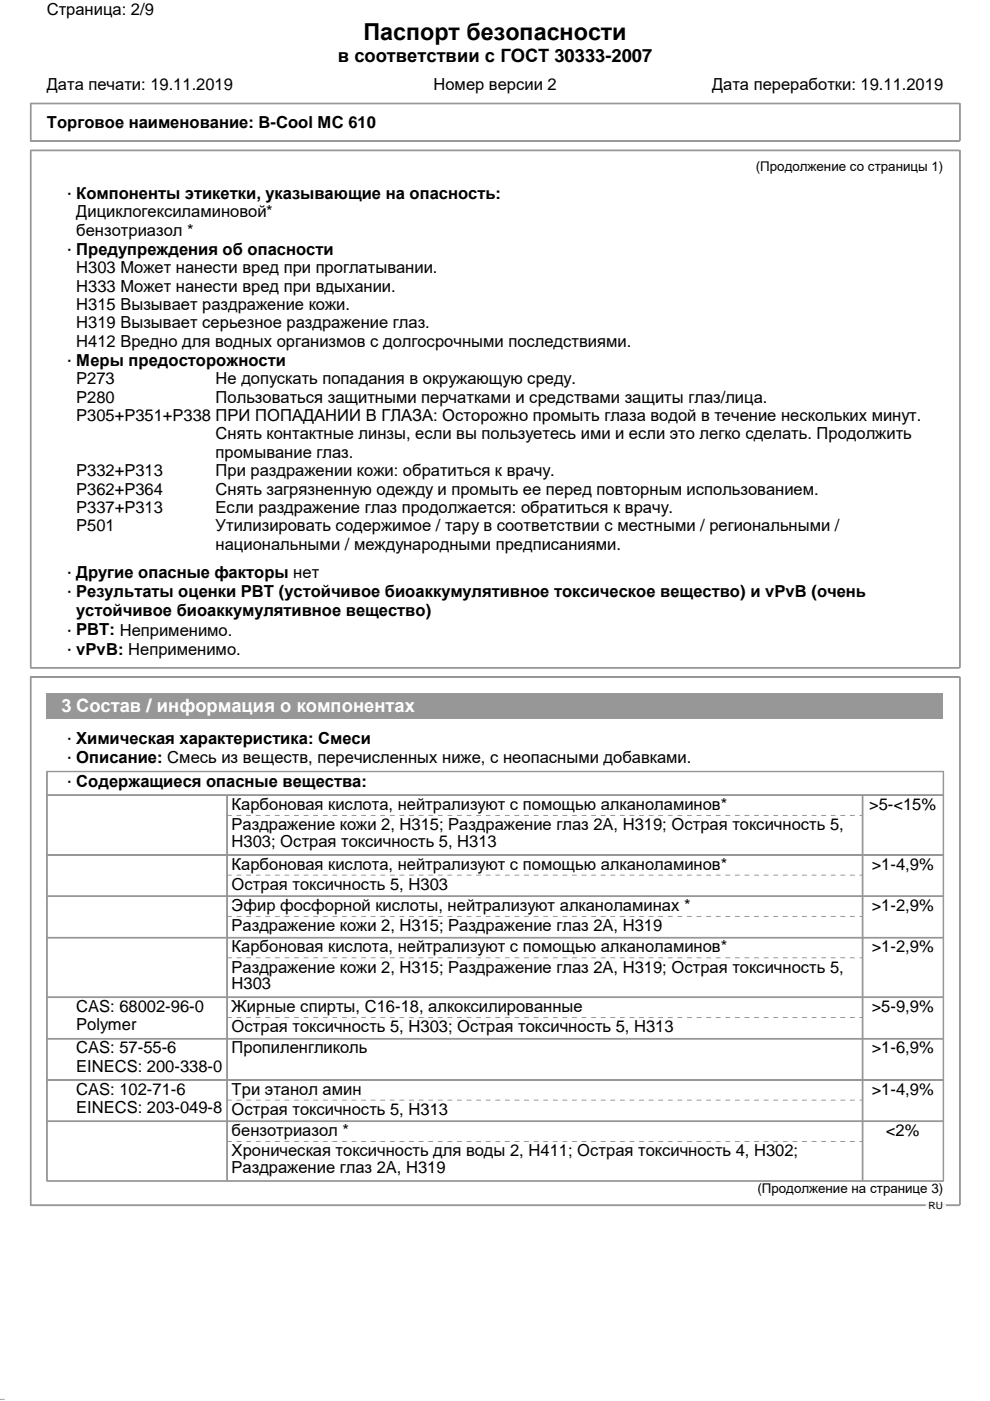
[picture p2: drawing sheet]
<svg xmlns="http://www.w3.org/2000/svg" width="210mm" height="297mm" viewBox="0 0 210 297" stroke-linecap="round" stroke-linejoin="round" font-family="sans-serif">
<defs><g id="words">
<text font-size="5" x="77" y="8.5">Паспорт безопасности</text>
<text font-size="3.9" x="71.6" y="13.2">в соответствии с ГОСТ 30333-2007</text>
<text font-size="3.9" fill="#fff" x="13" y="150.9">3 Состав / информация о компонентах</text>
<g font-size="3.5">
<text x="9.9" y="3.1">Страница: 2/9</text>
<text x="9.9" y="19.2">Дата печати: 19.11.2019</text>
<text x="91.9" y="19.2">Номер версии 2</text>
<text x="151" y="19.2">Дата переработки: 19.11.2019</text>
<text x="9.9" y="27.1">Торговое наименование: B-Cool MC 610</text>
<text x="14.2" y="42">· Компоненты этикетки, указывающие на опасность:</text>
<text x="16.2" y="46.1">Дициклогексиламиновой*</text>
<text x="14.2" y="53.9">· Предупреждения об опасности</text>
<text x="16.2" y="50">бензотриазол *</text>
<text x="16.2" y="58">H303 Может нанести вред при проглатывании.</text>
<text x="16.2" y="61.8">H333 Может нанести вред при вдыхании.</text>
<text x="16.2" y="65.7">H315 Вызывает раздражение кожи.</text>
<text x="16.2" y="69.6">H319 Вызывает серьезное раздражение глаз.</text>
<text x="14.2" y="77.4">· Меры предосторожности</text>
<text x="16.2" y="73.5">H412 Вредно для водных организмов с долгосрочными последствиями.</text>
<text x="16.2" y="81.5">P273</text>
<text x="45.7" y="81.5">Не допускать попадания в окружающую среду.</text>
<text x="16.2" y="89.3">P305+P351+P338 ПРИ ПОПАДАНИИ В ГЛАЗА: Осторожно промыть глаза водой в течение нескольких минут.</text>
<text x="16.2" y="85.4">P280</text>
<text x="45.7" y="85.4">Пользоваться защитными перчатками и средствами защиты глаз/лица.</text>
<text x="45.7" y="93.2">Снять контактные линзы, если вы пользуетесь ими и если это легко сделать. Продолжить</text>
<text x="16.2" y="101">P332+P313</text>
<text x="45.7" y="101">При раздражении кожи: обратиться к врачу.</text>
<text x="45.7" y="97.1">промывание глаз.</text>
<text x="16.2" y="104.9">P362+P364</text>
<text x="45.7" y="104.9">Снять загрязненную одежду и промыть ее перед повторным использованием.</text>
<text x="16.2" y="112.6">P501</text>
<text x="16.2" y="108.8">P337+P313</text>
<text x="45.7" y="112.6">Утилизировать содержимое / тару в соответствии с местными / региональными /</text>
<text x="45.7" y="108.8">Если раздражение глаз продолжается: обратиться к врачу.</text>
<text x="45.7" y="116.5">национальными / международными предписаниями.</text>
<text x="14.2" y="122.4">· Другие опасные факторы нет</text>
<text x="14.2" y="126.4">· Результаты оценки PBT (устойчивое биоаккумулятивное токсическое вещество) и vPvB (очень</text>
<text x="16.2" y="130.6">устойчивое биоаккумулятивное вещество)</text>
<text x="14.2" y="134.6">· PBT: Неприменимо.</text>
<text x="14.2" y="138.6">· vPvB: Неприменимо.</text>
<text x="14.2" y="161.6">· Описание: Смесь из веществ, перечисленных ниже, с неопасными добавками.</text>
<text x="14.2" y="157.6">· Химическая характеристика: Смеси</text>
<text x="14.2" y="166.7">· Содержащиеся опасные вещества:</text>
<text x="49.1" y="171.7">Карбоновая кислота, нейтрализуют с помощью алканоламинов*</text>
<text x="184.3" y="171.7">&gt;5-&lt;15%</text>
<text x="49.1" y="176.1">Раздражение кожи 2, H315; Раздражение глаз 2A, H319; Острая токсичность 5,</text>
<text x="49.1" y="179.5">H303; Острая токсичность 5, H313</text>
<text x="49.1" y="184.4">Карбоновая кислота, нейтрализуют с помощью алканоламинов*</text>
<text x="184.8" y="184.4">&gt;1-4,9%</text>
<text x="49.1" y="188.7">Острая токсичность 5, H303</text>
<text x="49.1" y="193.1">Эфир фосфорной кислоты, нейтрализуют алканоламинах *</text>
<text x="49.1" y="197.5">Раздражение кожи 2, H315; Раздражение глаз 2A, H319</text>
<text x="184.8" y="193.1">&gt;1-2,9%</text>
<text x="49.1" y="201.9">Карбоновая кислота, нейтрализуют с помощью алканоламинов*</text>
<text x="184.8" y="201.9">&gt;1-2,9%</text>
<text x="49.1" y="206.2">Раздражение кожи 2, H315; Раздражение глаз 2A, H319; Острая токсичность 5,</text>
<text x="49.1" y="209.7">H303</text>
<text x="16.2" y="214.5">CAS: 68002-96-0</text>
<text x="49.1" y="214.5">Жирные спирты, C16-18, алкоксилированные</text>
<text x="184.8" y="214.5">&gt;5-9,9%</text>
<text x="16.2" y="218.4">Polymer</text>
<text x="49.1" y="218.9">Острая токсичность 5, H303; Острая токсичность 5, H313</text>
<text x="16.2" y="223.3">CAS: 57-55-6</text>
<text x="16.2" y="227.2">EINECS: 200-338-0</text>
<text x="49.1" y="223.3">Пропиленгликоль</text>
<text x="184.8" y="223.3">&gt;1-6,9%</text>
<text x="16.2" y="232.1">CAS: 102-71-6</text>
<text x="49.1" y="232.1">Три этанол амин</text>
<text x="184.8" y="232.1">&gt;1-4,9%</text>
<text x="16.2" y="236">EINECS: 203-049-8</text>
<text x="49.1" y="236.4">Острая токсичность 5, H313</text>
<text x="49.1" y="240.8">бензотриазол *</text>
<text x="49.1" y="245.2">Хроническая токсичность для воды 2, H411; Острая токсичность 4, H302;</text>
<text x="187.8" y="240.8">&lt;2%</text>
<text x="49.1" y="248.6">Раздражение глаз 2A, H319</text>
</g>
<g font-size="2.8">
<text x="160.3" y="36.3">(Продолжение со страницы 1)</text>
<text x="160.6" y="252.9">(Продолжение на странице 3)</text>
</g>
<text font-size="2.1" x="196.9" y="256.3">RU</text>
<text font-size=".3" x="0" y="296.9">49.4.22</text>
</g></defs>
<g fill="none" stroke="#8f999f" stroke-width=".21">
<path d="M6.4 21.9h197.1v7.9h-197.1zM6.4 21.9h197.1M6.4 22h197.1M6.4 29.9h197.1M6.4 31.8h197.1v109.7h-197.1zM6.4 31.9h197.1M6.4 32h197.1M6.5 21.9v7.9M6.5 31.8v109.7M6.6 21.9v7.9M6.6 31.8v109.7M203.5 21.9v7.9"/>
<path d="M203.5 31.8v109.7M203.6 21.9v7.9M203.6 31.8v109.7M6.4 141.6h197.1M6.4 143.5h197.1M6.4 143.6h197.1"/>
</g>
<path d="M9.9 147h190v5.4h-190z" fill="#8f999f"/>
<g fill="none" stroke="#8f999f" stroke-width=".21">
<path d="M6.4 143.5h197.1v112h-197.1zM6.4 143.6h197.1M6.5 143.5v112M6.6 143.5v112M203.5 143.5v112M203.6 143.5v112M9.9 163.5h190.2l-.1 86.9h-190.1zM9.9 163.6h190.2M9.9 168.6h190.2M9.9 168.7h190.2M9.9 163.5v86.9M48.1 168.6v81.8"/>
<path d="M48.2 168.6v81.8M182.8 168.6v81.8M182.9 168.6v81.8M200 163.5v86.9M9.9 181.2h190.2M9.9 181.3h190.2M9.9 190h190.2M9.9 190.1h190.2M9.9 198.8h190.2M9.9 211.4h190.2M9.9 211.5h190.2M9.9 220.2h190.2"/>
<path d="M9.9 228.9h190.2M9.9 229h190.2M9.9 237.7h190.2M9.9 237.8h190.2M6.4 255.5h197.1M6.4 255.6h197.1M9.9 250.4h190.2"/>
</g>
<path d="M48.1 172.9h134.8M48.1 185.5h134.8M48.1 194.3h134.8M48.1 203.1h134.8M48.1 215.7h134.8M48.1 233.3h134.8M48.1 242h134.8" fill="none" stroke="#8f999f" stroke-width=".21" stroke-dasharray="1 1 1 1 1 1 1 1" stroke-linecap="butt"/>
<path d="M196.3 255.5h4.2M196.3 255.6h4.2" fill="none" stroke="#fff" stroke-width=".21"/>
<use href="#words"/>
</svg>
